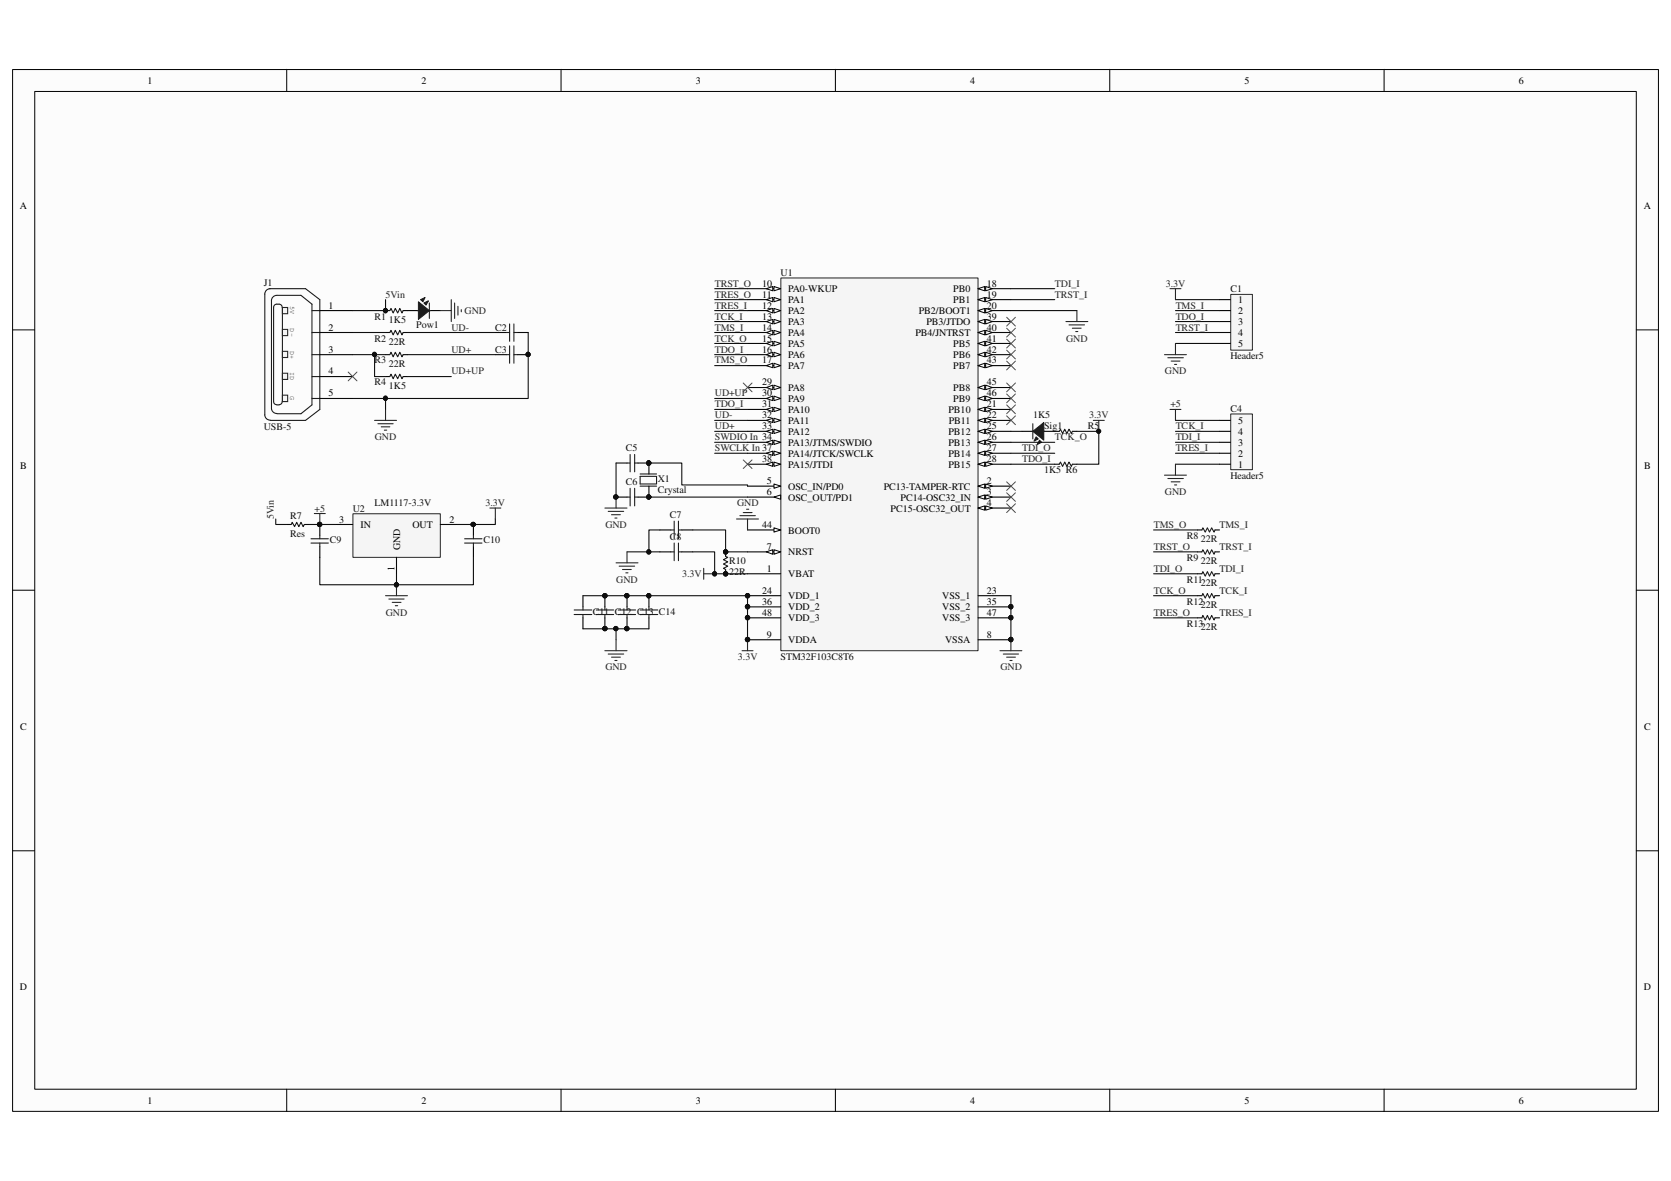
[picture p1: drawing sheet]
<svg xmlns="http://www.w3.org/2000/svg" width="297mm" height="210mm" viewBox="0 0 297 210" stroke-linecap="round" stroke-linejoin="round" font-family="sans-serif">
<defs><g id="words">
<g font-size="1.8">
<text x="26.2" y="14.9">1</text>
<text x="74.9" y="14.9">2</text>
<text x="123.7" y="14.9">3</text>
<text x="172.5" y="14.9">4</text>
<text x="221.2" y="14.9">5</text>
<text x="270" y="14.9">6</text>
<text x="3.6" y="37.1">A</text>
<text x="292.2" y="37.1">A</text>
<text x="135.5" y="51">10</text>
<text x="135.5" y="52.9">11</text>
<text x="140.1" y="51.9">PA0-WKUP</text>
<text x="140.1" y="53.9">PA1</text>
<text x="169.5" y="51.9">PB0</text>
<text x="169.5" y="53.9">PB1</text>
<text x="175.4" y="51">18</text>
<text x="175.4" y="52.9">19</text>
<text x="220.1" y="53.9">1</text>
<text x="58.4" y="54.9">1</text>
<text x="58.4" y="58.8">2</text>
<text x="135.5" y="54.9">12</text>
<text x="135.5" y="56.8">13</text>
<text x="135.5" y="58.8">14</text>
<text x="140.1" y="55.8">PA2</text>
<text x="140.1" y="57.8">PA3</text>
<text x="140.1" y="59.7">PA4</text>
<text x="162.7" y="59.7">PB4/JNTRST</text>
<text x="163.3" y="55.8">PB2/BOOT1</text>
<text x="164.7" y="57.8">PB3/JTDO</text>
<text x="175.4" y="54.9">20</text>
<text x="175.4" y="56.8">39</text>
<text x="175.4" y="58.8">40</text>
<text x="220.1" y="55.8">2</text>
<text x="220.1" y="57.8">3</text>
<text x="220.1" y="59.7">4</text>
<text x="58.4" y="62.7">3</text>
<text x="135.5" y="60.7">15</text>
<text x="135.5" y="62.7">16</text>
<text x="135.5" y="64.6">17</text>
<text x="140.1" y="61.7">PA5</text>
<text x="140.1" y="63.6">PA6</text>
<text x="140.1" y="65.6">PA7</text>
<text x="169.5" y="61.7">PB5</text>
<text x="169.5" y="63.6">PB6</text>
<text x="169.5" y="65.6">PB7</text>
<text x="175.4" y="60.7">41</text>
<text x="175.4" y="62.7">42</text>
<text x="175.4" y="64.6">43</text>
<text x="220.1" y="61.7">5</text>
<text x="58.4" y="66.5">4</text>
<text x="58.4" y="70.4">5</text>
<text x="135.5" y="68.5">29</text>
<text x="135.5" y="70.4">30</text>
<text x="140.1" y="69.5">PA8</text>
<text x="140.1" y="71.4">PA9</text>
<text x="169.5" y="69.5">PB8</text>
<text x="169.5" y="71.4">PB9</text>
<text x="175.4" y="68.5">45</text>
<text x="175.4" y="70.4">46</text>
<text x="135.5" y="72.4">31</text>
<text x="135.5" y="74.3">32</text>
<text x="135.5" y="76.3">33</text>
<text x="140.1" y="73.4">PA10</text>
<text x="140.1" y="75.3">PA11</text>
<text x="140.1" y="77.3">PA12</text>
<text x="168.6" y="73.4">PB10</text>
<text x="168.6" y="77.3">PB12</text>
<text x="168.7" y="75.3">PB11</text>
<text x="175.4" y="72.4">21</text>
<text x="175.4" y="76.3">25</text>
<text x="175.4" y="74.3">22</text>
<text x="220.1" y="77.3">4</text>
<text x="220.1" y="75.3">5</text>
<text x="3.6" y="83.4">B</text>
<text x="135.5" y="82.1">38</text>
<text x="140.1" y="79.2">PA13/JTMS/SWDIO</text>
<text x="140.1" y="81.2">PA14/JTCK/SWCLK</text>
<text x="140.1" y="83.1">PA15/JTDI</text>
<text x="168.6" y="79.2">PB13</text>
<text x="168.6" y="81.2">PB14</text>
<text x="168.6" y="83.1">PB15</text>
<text x="175.4" y="78.2">26</text>
<text x="175.4" y="80.2">27</text>
<text x="175.4" y="82.1">28</text>
<text x="220.1" y="83.1">1</text>
<text x="220.1" y="81.2">2</text>
<text x="220.1" y="79.2">3</text>
<text x="292.3" y="83.4">B</text>
<text x="136.3" y="86.1">5</text>
<text x="136.3" y="88">6</text>
<text x="140.1" y="87">OSC_IN/PD0</text>
<text x="140.1" y="89">OSC_OUT/PD1</text>
<text x="157.1" y="87">PC13-TAMPER-RTC</text>
<text x="160.1" y="89">PC14-OSC32_IN</text>
<text x="175.4" y="88">3</text>
<text x="175.4" y="90">4</text>
<text x="175.4" y="86.1">2</text>
<text x="60.3" y="92.9">3</text>
<text x="64.1" y="93.9">IN</text>
<text x="73.3" y="93.9">OUT</text>
<text x="79.9" y="92.9">2</text>
<text x="135.5" y="93.9">44</text>
<text x="140.1" y="94.8">BOOT0</text>
<text x="158.3" y="90.9">PC15-OSC32_OUT</text>
<text x="70.1" y="101.5" transform="rotate(-90 70.1 101.5)">1</text>
<text x="71.1" y="97.7" transform="rotate(-90 71.1 97.7)">GND</text>
<text x="136.3" y="97.7">7</text>
<text x="136.3" y="101.6">1</text>
<text x="140.1" y="98.7">NRST</text>
<text x="135.5" y="105.5">24</text>
<text x="135.5" y="107.5">36</text>
<text x="140.1" y="102.6">VBAT</text>
<text x="140.1" y="106.5">VDD_1</text>
<text x="167.5" y="106.5">VSS_1</text>
<text x="175.4" y="105.5">23</text>
<text x="175.4" y="107.5">35</text>
<text x="135.5" y="109.4">48</text>
<text x="136.3" y="113.3">9</text>
<text x="140.1" y="108.5">VDD_2</text>
<text x="140.1" y="110.4">VDD_3</text>
<text x="167.5" y="108.5">VSS_2</text>
<text x="167.5" y="110.4">VSS_3</text>
<text x="175.4" y="109.4">47</text>
<text x="175.4" y="113.3">8</text>
<text x="140.1" y="114.3">VDDA</text>
<text x="168" y="114.3">VSSA</text>
<text x="3.6" y="129.7">C</text>
<text x="292.3" y="129.7">C</text>
<text x="3.6" y="175.9">D</text>
<text x="292.2" y="175.9">D</text>
<text x="26.2" y="196.2">1</text>
<text x="74.9" y="196.2">2</text>
<text x="123.7" y="196.2">3</text>
<text x="172.5" y="196.2">4</text>
<text x="221.2" y="196.2">5</text>
<text x="270" y="196.2">6</text>
</g>
<g font-size="1.8" fill="#0e0e0e">
<text x="46.9" y="50.8">J1</text>
<text x="138.8" y="49">U1</text>
<text x="218.7" y="51.9">C1</text>
<text x="66.6" y="56.8">R1</text>
<text x="69.1" y="57.4">1K5</text>
<text x="74" y="58.4">Pow1</text>
<text x="88" y="58.8">C2</text>
<text x="66.6" y="64.6">R3</text>
<text x="66.6" y="60.7">R2</text>
<text x="69.1" y="65.2">22R</text>
<text x="69.1" y="61.3">22R</text>
<text x="88" y="62.7">C3</text>
<text x="218.7" y="63.8">Header5</text>
<text x="66.6" y="68.5">R4</text>
<text x="69.1" y="69.1">1K5</text>
<text x="46.9" y="76.5">USB-5</text>
<text x="183.6" y="74.3">1K5</text>
<text x="185.6" y="76.3">Sig1</text>
<text x="193.4" y="76.3">R5</text>
<text x="218.7" y="73.2">C4</text>
<text x="111.2" y="80.2">C5</text>
<text x="66.6" y="90">LM1117-3.3V</text>
<text x="111.2" y="86.2">C6</text>
<text x="116.9" y="85.6">X1</text>
<text x="116.9" y="87.6">Crystal</text>
<text x="185.6" y="84.1">1K5 R6</text>
<text x="218.7" y="85">Header5</text>
<text x="51.6" y="92.3">R7</text>
<text x="51.6" y="95.4">Res</text>
<text x="62.7" y="90.9">U2</text>
<text x="119.1" y="96">C8</text>
<text x="119.1" y="92.1">C7</text>
<text x="210.9" y="95.8">R8</text>
<text x="58.6" y="96.6">C9</text>
<text x="85.9" y="96.6">C10</text>
<text x="129.6" y="100.3">R10</text>
<text x="210.9" y="99.7">R9</text>
<text x="213.5" y="96.4">22R</text>
<text x="213.5" y="100.3">22R</text>
<text x="129.6" y="102.2">22R</text>
<text x="210.9" y="103.6">R11</text>
<text x="210.9" y="107.5">R12</text>
<text x="213.5" y="104.2">22R</text>
<text x="105.4" y="109.2">C11 C12 C13 C14</text>
<text x="210.9" y="111.4">R13</text>
<text x="213.5" y="108.1">22R</text>
<text x="213.5" y="112">22R</text>
<text x="138.8" y="117.2">STM32F103C8T6</text>
</g>
<g font-size="1.8" fill="#262626">
<text x="68.5" y="52.9">5Vin</text>
<text x="127.1" y="51">TRST_O</text>
<text x="127.1" y="52.9">TRES_O</text>
<text x="187.5" y="52.9">TRST_I</text>
<text x="187.5" y="51">TDI_I</text>
<text x="207.3" y="51">3.3V</text>
<text x="80.3" y="58.8">UD-</text>
<text x="82.6" y="55.8">GND</text>
<text x="127.1" y="58.8">TMS_I</text>
<text x="127.1" y="56.8">TCK_I</text>
<text x="127.1" y="54.9">TRES_I</text>
<text x="209" y="54.9">TMS_I</text>
<text x="209" y="56.8">TDO_I</text>
<text x="209" y="58.8">TRST_I</text>
<text x="80.3" y="62.7">UD+</text>
<text x="127.1" y="60.7">TCK_O</text>
<text x="127.1" y="62.7">TDO_I</text>
<text x="127.1" y="64.6">TMS_O</text>
<text x="189.5" y="60.7">GND</text>
<text x="80.3" y="66.5">UD+UP</text>
<text x="127.1" y="70.4">UD+UP</text>
<text x="207.1" y="66.5">GND</text>
<text x="127.1" y="74.3">UD-</text>
<text x="127.1" y="76.3">UD+</text>
<text x="127.1" y="72.4">TDO_I</text>
<text x="193.6" y="74.3">3.3V</text>
<text x="208.1" y="72.4">+5</text>
<text x="209" y="76.3">TCK_I</text>
<text x="66.6" y="78.2">GND</text>
<text x="127.1" y="78.2">SWDIO In 34</text>
<text x="127.1" y="80.2">SWCLK In 37</text>
<text x="181.7" y="80.2">TDI_O</text>
<text x="181.7" y="82.1">TDO_I</text>
<text x="187.5" y="78.2">TCK_O</text>
<text x="209" y="78.2">TDI_I</text>
<text x="209" y="80.2">TRES_I</text>
<text x="86.3" y="90">3.3V</text>
<text x="131" y="90">GND</text>
<text x="207.1" y="88">GND</text>
<text x="48.7" y="92.3" transform="rotate(-90 48.7 92.3)">5Vin</text>
<text x="55.9" y="90.9">+5</text>
<text x="107.6" y="93.9">GND</text>
<text x="205.1" y="93.9">TMS_O</text>
<text x="216.8" y="93.9">TMS_I</text>
<text x="205.1" y="101.6">TDI_O</text>
<text x="205.1" y="97.7">TRST_O</text>
<text x="216.8" y="101.6">TDI_I</text>
<text x="216.8" y="97.7">TRST_I</text>
<text x="109.6" y="103.6">GND</text>
<text x="121.2" y="102.6">3.3V</text>
<text x="205.1" y="105.5">TCK_O</text>
<text x="216.8" y="105.5">TCK_I</text>
<text x="68.6" y="109.4">GND</text>
<text x="205.1" y="109.4">TRES_O</text>
<text x="216.8" y="109.4">TRES_I</text>
<text x="107.6" y="119.2">GND</text>
<text x="131.2" y="117.2">3.3V</text>
<text x="177.8" y="119.2">GND</text>
</g>
<g font-size="1.2" fill="#1c1c1c">
<text x="51.6" y="54.4" transform="rotate(90 51.6 54.4)">5V</text>
<text x="51.6" y="58.3" transform="rotate(90 51.6 58.3)">D-</text>
<text x="51.6" y="62.4" transform="rotate(90 51.6 62.4)">D+</text>
<text x="51.6" y="66.2" transform="rotate(90 51.6 66.2)">ID</text>
<text x="51.6" y="70.4" transform="rotate(90 51.6 70.4)">G</text>
</g>
</g></defs>
<path d="M2.3 12.4h292.5v185.1h-292.5z" fill="#fcfcfc"/>
<path d="M2.2 12.4h292.6v185.1h-292.6z" fill="none" stroke="#000" stroke-width=".18"/>
<path d="M6.2 16.3h284.7v177.3h-284.7z" fill="#fcfcfc"/>
<g fill="none" stroke="#000" stroke-width=".18">
<path d="M6.2 16.3h284.7v177.3h-284.7zM51 12.3v3.9M99.7 12.3v3.9M148.5 12.3v3.9M197.3 12.3v3.9M246 12.3v3.9M2.2 58.6h3.9M290.9 58.6h3.9M2.2 104.9h3.9M290.9 104.9h3.9M2.2 151.2h3.9M290.9 151.2h3.9"/>
<path d="M51 193.6v3.9M99.7 193.6v3.9M148.5 193.6v3.9M197.3 193.6v3.9M246 193.6v3.9"/>
</g>
<path d="M47.9 51.3h6.4l2.5 2v19.5l-2.5 1.9h-6.3M48 51.3a.96 .96 0 0 0-.9 1v21.4a.95 .95 0 0 0 .9 1M50.2 54.7a.78 .78 0 0 0-.8-.7 .78 .78 0 0 0-.8 .7v16.7a.54 .54 0 0 0 .6 .5M50.2 54.7v16.7M55.5 55.2h1.3M55.5 59.1h1.3M49.2 73.5a.94 .94 0 0 1-.9-.9v-19.1a.94 .94 0 0 1 .9-1h4.3l2 1.6v17.9l-2 1.5h-4.3M49.2 72h.4M50.2 71.4l-.1 .3-.5 .2M55.5 63h1.3M55.5 66.9h1.3M55.5 70.8h1.3" fill="none" stroke="#1c1c1c" stroke-width=".19"/>
<path d="M56.8 55.2h5.9M56.8 59.1h5.9M56.8 63h5.9M56.8 66.9h5.9M56.8 70.8h5.9" fill="none" stroke="#000" stroke-width=".19"/>
<path d="M50.2 54.7h.9v1.1h-.9z" fill-rule="evenodd" fill="#f5f5f5"/>
<path d="M50.2 54.7h.9v1.1h-.9z" fill="none" stroke="#262626" stroke-width=".19"/>
<path d="M50.2 58.5h.9v1.1h-.9z" fill-rule="evenodd" fill="#f5f5f5"/>
<path d="M50.2 58.5h.9v1.1h-.9z" fill="none" stroke="#262626" stroke-width=".19"/>
<path d="M50.2 66.3h.9v1.1h-.9z" fill-rule="evenodd" fill="#f5f5f5"/>
<path d="M50.2 66.3h.9v1.1h-.9z" fill="none" stroke="#262626" stroke-width=".19"/>
<path d="M50.2 62.4h.9v1.1h-.9z" fill-rule="evenodd" fill="#f5f5f5"/>
<path d="M50.2 62.4h.9v1.1h-.9z" fill="none" stroke="#262626" stroke-width=".19"/>
<path d="M50.2 70.2h.9v1.2h-.9z" fill-rule="evenodd" fill="#f5f5f5"/>
<path d="M50.2 70.2h.9v1.2h-.9zM66.6 74.7h3.9M67.2 75.3h2.7M67.8 75.9h1.5M68.3 76.5h.4M68.5 72.8v1.9" fill="none" stroke="#262626" stroke-width=".19"/>
<path d="M68.5 59.1h.8M71.7 59.1h.7M68.5 63h.8M71.7 63h.7" fill="none" stroke="#000" stroke-width=".19"/>
<path d="M69.3 59.1l.2-.4 .4 .8 .4-.8 .4 .8 .4-.8 .4 .8 .2-.4M69.3 63l.2-.4 .4 .8 .4-.8 .4 .8 .4-.8 .4 .8 .2-.4" fill="none" stroke="#1c1c1c" stroke-width=".19"/>
<path d="M62.7 70.8h5.8v2" fill="none" stroke="#0e0e0e" stroke-width=".19"/>
<circle cx="68.5" cy="70.8" r=".37" fill="#0e0e0e"/>
<circle cx="68.5" cy="70.8" r=".37" fill="none" stroke="#0e0e0e" stroke-width=".18"/>
<path d="M68.5 66.9h.8M71.7 66.9h.7" fill="none" stroke="#000" stroke-width=".19"/>
<path d="M69.3 66.9l.2-.4 .4 .8 .4-.8 .4 .8 .4-.8 .4 .8 .2-.4" fill="none" stroke="#1c1c1c" stroke-width=".19"/>
<path d="M62.7 59.1h5.8M62.7 63h5.8" fill="none" stroke="#0e0e0e" stroke-width=".19"/>
<circle cx="66.6" cy="63" r=".37" fill="#0e0e0e"/>
<circle cx="66.6" cy="63" r=".37" fill="none" stroke="#0e0e0e" stroke-width=".18"/>
<path d="M68.5 53.3v1.9h-5.8" fill="none" stroke="#0e0e0e" stroke-width=".19"/>
<circle cx="68.5" cy="55.2" r=".37" fill="#0e0e0e"/>
<circle cx="68.5" cy="55.2" r=".37" fill="none" stroke="#0e0e0e" stroke-width=".18"/>
<path d="M61.9 66.1l1.6 1.6M63.5 66.1l-1.6 1.6" fill="none" stroke="#4c4c4c" stroke-width=".18"/>
<path d="M66.6 63v3.9h1.9" fill="none" stroke="#0e0e0e" stroke-width=".19"/>
<circle cx="66.6" cy="63" r=".37" fill="#0e0e0e"/>
<circle cx="66.6" cy="63" r=".37" fill="none" stroke="#0e0e0e" stroke-width=".18"/>
<path d="M72.4 66.9h7.8" fill="none" stroke="#0e0e0e" stroke-width=".19"/>
<path d="M68.5 55.2h.8" fill="none" stroke="#000" stroke-width=".19"/>
<circle cx="68.5" cy="55.2" r=".37" fill="#0e0e0e"/>
<circle cx="68.5" cy="55.2" r=".37" fill="none" stroke="#0e0e0e" stroke-width=".18"/>
<path d="M71.7 55.2h.7" fill="none" stroke="#000" stroke-width=".19"/>
<path d="M69.3 55.2l.2-.4 .4 .8 .4-.8 .4 .8 .4-.8 .4 .8 .2-.4" fill="none" stroke="#1c1c1c" stroke-width=".19"/>
<circle cx="68.5" cy="55.2" r=".37" fill="#0e0e0e"/>
<circle cx="68.5" cy="55.2" r=".37" fill="none" stroke="#0e0e0e" stroke-width=".18"/>
<path d="M74.8 53.3l.8-.4-.4 .7z" fill="#1c1c1c"/>
<path d="M74.8 53.3l.8-.4-.4 .7z" fill="none" stroke="#1c1c1c" stroke-width=".18"/>
<path d="M75.3 53.8l.9-.3-.5 .7z" fill="#1c1c1c"/>
<path d="M75.3 53.8l.9-.3-.5 .7z" fill="none" stroke="#1c1c1c" stroke-width=".18"/>
<path d="M74.4 53.6l1.9 1.6-1.9 1.6z" fill="#1c1c1c"/>
<path d="M74.4 53.6l1.9 1.6-1.9 1.6z" fill="none" stroke="#1c1c1c" stroke-width=".18"/>
<path d="M74.2 55.2h.6M76.2 55.2h.3M76.3 53.8v2.8" fill="none" stroke="#1c1c1c" stroke-width=".19"/>
<path d="M72.4 55.2h2M76.3 55.2h2" fill="none" stroke="#000" stroke-width=".19"/>
<path d="M78.3 55.2h1.9M80.2 53.3v3.8M80.8 53.8v2.8M81.4 54.4v1.6M82 55v.4" fill="none" stroke="#262626" stroke-width=".19"/>
<path d="M138.8 49.4h35.1v66.3h-35.1z" fill="#f5f5f5"/>
<path d="M138.8 49.4h35.1v66.3h-35.1z" fill="none" stroke="#262626" stroke-width=".18"/>
<path d="M132.9 94.2h5.9" fill="none" stroke="#000" stroke-width=".19"/>
<path d="M137.6 93.8l1.2 .4-1.2 .4z" fill="#fcfcfc"/>
<path d="M137.6 93.8l1.2 .4-1.2 .4z" fill="none" stroke="#000" stroke-width=".18"/>
<path d="M132.9 98.1h5.9" fill="none" stroke="#000" stroke-width=".19"/>
<path d="M137.6 97.7l1.2 .4-1.2 .4z" fill="#fcfcfc"/>
<path d="M137.6 97.7l1.2 .4-1.2 .4z" fill="none" stroke="#000" stroke-width=".18"/>
<path d="M136.2 98.1l1.2-.4v.8z" fill="#fcfcfc"/>
<path d="M136.2 98.1l1.2-.4v.8z" fill="none" stroke="#000" stroke-width=".18"/>
<path d="M132.9 86.4h5.9" fill="none" stroke="#000" stroke-width=".19"/>
<path d="M137.6 86l1.2 .4-1.2 .4z" fill="#fcfcfc"/>
<path d="M137.6 86l1.2 .4-1.2 .4z" fill="none" stroke="#000" stroke-width=".18"/>
<path d="M132.9 88.3h5.9" fill="none" stroke="#000" stroke-width=".19"/>
<path d="M137.6 88.3l1.2-.3v.7z" fill="#fcfcfc"/>
<path d="M137.6 88.3l1.2-.3v.7z" fill="none" stroke="#000" stroke-width=".18"/>
<path d="M132.9 51.3h5.9" fill="none" stroke="#000" stroke-width=".19"/>
<path d="M137.6 50.9l1.2 .4-1.2 .4z" fill="#fcfcfc"/>
<path d="M137.6 50.9l1.2 .4-1.2 .4z" fill="none" stroke="#000" stroke-width=".18"/>
<path d="M136.2 51.3l1.2-.4v.8z" fill="#fcfcfc"/>
<path d="M136.2 51.3l1.2-.4v.8z" fill="none" stroke="#000" stroke-width=".18"/>
<path d="M132.9 53.3h5.9" fill="none" stroke="#000" stroke-width=".19"/>
<path d="M137.6 52.9l1.2 .4-1.2 .3z" fill="#fcfcfc"/>
<path d="M137.6 52.9l1.2 .4-1.2 .3z" fill="none" stroke="#000" stroke-width=".18"/>
<path d="M136.2 53.3l1.2-.4v.7z" fill="#fcfcfc"/>
<path d="M136.2 53.3l1.2-.4v.7z" fill="none" stroke="#000" stroke-width=".18"/>
<path d="M132.9 55.2h5.9" fill="none" stroke="#000" stroke-width=".19"/>
<path d="M137.6 54.8l1.2 .4-1.2 .4z" fill="#fcfcfc"/>
<path d="M137.6 54.8l1.2 .4-1.2 .4z" fill="none" stroke="#000" stroke-width=".18"/>
<path d="M136.2 55.2l1.2-.4v.8z" fill="#fcfcfc"/>
<path d="M136.2 55.2l1.2-.4v.8z" fill="none" stroke="#000" stroke-width=".18"/>
<path d="M132.9 57.1h5.9" fill="none" stroke="#000" stroke-width=".19"/>
<path d="M137.6 56.8l1.2 .3-1.2 .5z" fill="#fcfcfc"/>
<path d="M137.6 56.8l1.2 .3-1.2 .5z" fill="none" stroke="#000" stroke-width=".18"/>
<path d="M136.2 57.1l1.2-.3v.8z" fill="#fcfcfc"/>
<path d="M136.2 57.1l1.2-.3v.8z" fill="none" stroke="#000" stroke-width=".18"/>
<path d="M132.9 59.1h5.9" fill="none" stroke="#000" stroke-width=".19"/>
<path d="M137.6 58.7l1.2 .4-1.2 .4z" fill="#fcfcfc"/>
<path d="M137.6 58.7l1.2 .4-1.2 .4z" fill="none" stroke="#000" stroke-width=".18"/>
<path d="M136.2 59.1l1.2-.4v.8z" fill="#fcfcfc"/>
<path d="M136.2 59.1l1.2-.4v.8z" fill="none" stroke="#000" stroke-width=".18"/>
<path d="M132.9 61h5.9" fill="none" stroke="#000" stroke-width=".19"/>
<path d="M137.6 60.7l1.2 .3-1.2 .5z" fill="#fcfcfc"/>
<path d="M137.6 60.7l1.2 .3-1.2 .5z" fill="none" stroke="#000" stroke-width=".18"/>
<path d="M136.2 61l1.2-.3v.8z" fill="#fcfcfc"/>
<path d="M136.2 61l1.2-.3v.8z" fill="none" stroke="#000" stroke-width=".18"/>
<path d="M132.9 63h5.9" fill="none" stroke="#000" stroke-width=".19"/>
<path d="M137.6 62.6l1.2 .4-1.2 .4z" fill="#fcfcfc"/>
<path d="M137.6 62.6l1.2 .4-1.2 .4z" fill="none" stroke="#000" stroke-width=".18"/>
<path d="M136.2 63l1.2-.4v.8z" fill="#fcfcfc"/>
<path d="M136.2 63l1.2-.4v.8z" fill="none" stroke="#000" stroke-width=".18"/>
<path d="M132.9 65h5.9" fill="none" stroke="#000" stroke-width=".19"/>
<path d="M137.6 64.6l1.2 .4-1.2 .4z" fill="#fcfcfc"/>
<path d="M137.6 64.6l1.2 .4-1.2 .4z" fill="none" stroke="#000" stroke-width=".18"/>
<path d="M136.2 65l1.2-.4v.8z" fill="#fcfcfc"/>
<path d="M136.2 65l1.2-.4v.8z" fill="none" stroke="#000" stroke-width=".18"/>
<path d="M132.9 68.9h5.9" fill="none" stroke="#000" stroke-width=".19"/>
<path d="M137.6 68.5l1.2 .4-1.2 .4z" fill="#fcfcfc"/>
<path d="M137.6 68.5l1.2 .4-1.2 .4z" fill="none" stroke="#000" stroke-width=".18"/>
<path d="M136.2 68.9l1.2-.4v.8z" fill="#fcfcfc"/>
<path d="M136.2 68.9l1.2-.4v.8z" fill="none" stroke="#000" stroke-width=".18"/>
<path d="M132.9 70.8h5.9" fill="none" stroke="#000" stroke-width=".19"/>
<path d="M137.6 70.4l1.2 .4-1.2 .4z" fill="#fcfcfc"/>
<path d="M137.6 70.4l1.2 .4-1.2 .4z" fill="none" stroke="#000" stroke-width=".18"/>
<path d="M136.2 70.8l1.2-.4v.8z" fill="#fcfcfc"/>
<path d="M136.2 70.8l1.2-.4v.8z" fill="none" stroke="#000" stroke-width=".18"/>
<path d="M132.9 72.8h5.9" fill="none" stroke="#000" stroke-width=".19"/>
<path d="M137.6 72.4l1.2 .4-1.2 .4z" fill="#fcfcfc"/>
<path d="M137.6 72.4l1.2 .4-1.2 .4z" fill="none" stroke="#000" stroke-width=".18"/>
<path d="M136.2 72.8l1.2-.4v.8z" fill="#fcfcfc"/>
<path d="M136.2 72.8l1.2-.4v.8z" fill="none" stroke="#000" stroke-width=".18"/>
<path d="M132.9 74.7h5.9" fill="none" stroke="#000" stroke-width=".19"/>
<path d="M137.6 74.3l1.2 .4-1.2 .4z" fill="#fcfcfc"/>
<path d="M137.6 74.3l1.2 .4-1.2 .4z" fill="none" stroke="#000" stroke-width=".18"/>
<path d="M136.2 74.7l1.2-.4v.8z" fill="#fcfcfc"/>
<path d="M136.2 74.7l1.2-.4v.8z" fill="none" stroke="#000" stroke-width=".18"/>
<path d="M132.9 76.7h5.9" fill="none" stroke="#000" stroke-width=".19"/>
<path d="M137.6 76.3l1.2 .4-1.2 .3z" fill="#fcfcfc"/>
<path d="M137.6 76.3l1.2 .4-1.2 .3z" fill="none" stroke="#000" stroke-width=".18"/>
<path d="M136.2 76.7l1.2-.4v.7z" fill="#fcfcfc"/>
<path d="M136.2 76.7l1.2-.4v.7z" fill="none" stroke="#000" stroke-width=".18"/>
<path d="M132.9 78.6h5.9" fill="none" stroke="#000" stroke-width=".19"/>
<path d="M137.6 78.2l1.2 .4-1.2 .4z" fill="#fcfcfc"/>
<path d="M137.6 78.2l1.2 .4-1.2 .4z" fill="none" stroke="#000" stroke-width=".18"/>
<path d="M136.2 78.6l1.2-.4v.8z" fill="#fcfcfc"/>
<path d="M136.2 78.6l1.2-.4v.8z" fill="none" stroke="#000" stroke-width=".18"/>
<path d="M132.9 80.6h5.9" fill="none" stroke="#000" stroke-width=".19"/>
<path d="M137.6 80.2l1.2 .4-1.2 .3z" fill="#fcfcfc"/>
<path d="M137.6 80.2l1.2 .4-1.2 .3z" fill="none" stroke="#000" stroke-width=".18"/>
<path d="M136.2 80.6l1.2-.4v.7z" fill="#fcfcfc"/>
<path d="M136.2 80.6l1.2-.4v.7z" fill="none" stroke="#000" stroke-width=".18"/>
<path d="M132.9 82.5h5.9" fill="none" stroke="#000" stroke-width=".19"/>
<path d="M137.6 82.1l1.2 .4-1.2 .4z" fill="#fcfcfc"/>
<path d="M137.6 82.1l1.2 .4-1.2 .4z" fill="none" stroke="#000" stroke-width=".18"/>
<path d="M136.2 82.5l1.2-.4v.8z" fill="#fcfcfc"/>
<path d="M136.2 82.5l1.2-.4v.8z" fill="none" stroke="#000" stroke-width=".18"/>
<path d="M173.9 51.3h5.8" fill="none" stroke="#000" stroke-width=".19"/>
<path d="M173.9 51.3l1.1-.4v.8z" fill="#fcfcfc"/>
<path d="M173.9 51.3l1.1-.4v.8z" fill="none" stroke="#000" stroke-width=".18"/>
<path d="M175.2 50.9l1.2 .4-1.2 .4z" fill="#fcfcfc"/>
<path d="M175.2 50.9l1.2 .4-1.2 .4z" fill="none" stroke="#000" stroke-width=".18"/>
<path d="M173.9 53.3h5.8" fill="none" stroke="#000" stroke-width=".19"/>
<path d="M173.9 53.3l1.1-.4v.7z" fill="#fcfcfc"/>
<path d="M173.9 53.3l1.1-.4v.7z" fill="none" stroke="#000" stroke-width=".18"/>
<path d="M175.2 52.9l1.2 .4-1.2 .3z" fill="#fcfcfc"/>
<path d="M175.2 52.9l1.2 .4-1.2 .3z" fill="none" stroke="#000" stroke-width=".18"/>
<path d="M173.9 55.2h5.8" fill="none" stroke="#000" stroke-width=".19"/>
<path d="M173.9 55.2l1.1-.4v.8z" fill="#fcfcfc"/>
<path d="M173.9 55.2l1.1-.4v.8z" fill="none" stroke="#000" stroke-width=".18"/>
<path d="M175.2 54.8l1.2 .4-1.2 .4z" fill="#fcfcfc"/>
<path d="M175.2 54.8l1.2 .4-1.2 .4z" fill="none" stroke="#000" stroke-width=".18"/>
<path d="M173.9 57.1h5.8" fill="none" stroke="#000" stroke-width=".19"/>
<path d="M173.9 57.1l1.1-.3v.8z" fill="#fcfcfc"/>
<path d="M173.9 57.1l1.1-.3v.8z" fill="none" stroke="#000" stroke-width=".18"/>
<path d="M175.2 56.8l1.2 .3-1.2 .5z" fill="#fcfcfc"/>
<path d="M175.2 56.8l1.2 .3-1.2 .5z" fill="none" stroke="#000" stroke-width=".18"/>
<path d="M173.9 59.1h5.8" fill="none" stroke="#000" stroke-width=".19"/>
<path d="M173.9 59.1l1.1-.4v.8z" fill="#fcfcfc"/>
<path d="M173.9 59.1l1.1-.4v.8z" fill="none" stroke="#000" stroke-width=".18"/>
<path d="M175.2 58.7l1.2 .4-1.2 .4z" fill="#fcfcfc"/>
<path d="M175.2 58.7l1.2 .4-1.2 .4z" fill="none" stroke="#000" stroke-width=".18"/>
<path d="M173.9 61h5.8" fill="none" stroke="#000" stroke-width=".19"/>
<path d="M173.9 61l1.1-.3v.8z" fill="#fcfcfc"/>
<path d="M173.9 61l1.1-.3v.8z" fill="none" stroke="#000" stroke-width=".18"/>
<path d="M175.2 60.7l1.2 .3-1.2 .5z" fill="#fcfcfc"/>
<path d="M175.2 60.7l1.2 .3-1.2 .5z" fill="none" stroke="#000" stroke-width=".18"/>
<path d="M173.9 63h5.8" fill="none" stroke="#000" stroke-width=".19"/>
<path d="M173.9 63l1.1-.4v.8z" fill="#fcfcfc"/>
<path d="M173.9 63l1.1-.4v.8z" fill="none" stroke="#000" stroke-width=".18"/>
<path d="M175.2 62.6l1.2 .4-1.2 .4z" fill="#fcfcfc"/>
<path d="M175.2 62.6l1.2 .4-1.2 .4z" fill="none" stroke="#000" stroke-width=".18"/>
<path d="M173.9 65h5.8" fill="none" stroke="#000" stroke-width=".19"/>
<path d="M173.9 65l1.1-.4v.8z" fill="#fcfcfc"/>
<path d="M173.9 65l1.1-.4v.8z" fill="none" stroke="#000" stroke-width=".18"/>
<path d="M175.2 64.6l1.2 .4-1.2 .4z" fill="#fcfcfc"/>
<path d="M175.2 64.6l1.2 .4-1.2 .4z" fill="none" stroke="#000" stroke-width=".18"/>
<path d="M173.9 68.9h5.8" fill="none" stroke="#000" stroke-width=".19"/>
<path d="M173.9 68.9l1.1-.4v.8z" fill="#fcfcfc"/>
<path d="M173.9 68.9l1.1-.4v.8z" fill="none" stroke="#000" stroke-width=".18"/>
<path d="M175.2 68.5l1.2 .4-1.2 .4z" fill="#fcfcfc"/>
<path d="M175.2 68.5l1.2 .4-1.2 .4z" fill="none" stroke="#000" stroke-width=".18"/>
<path d="M173.9 70.8h5.8" fill="none" stroke="#000" stroke-width=".19"/>
<path d="M173.9 70.8l1.1-.4v.8z" fill="#fcfcfc"/>
<path d="M173.9 70.8l1.1-.4v.8z" fill="none" stroke="#000" stroke-width=".18"/>
<path d="M175.2 70.4l1.2 .4-1.2 .4z" fill="#fcfcfc"/>
<path d="M175.2 70.4l1.2 .4-1.2 .4z" fill="none" stroke="#000" stroke-width=".18"/>
<path d="M173.9 72.8h5.8" fill="none" stroke="#000" stroke-width=".19"/>
<path d="M173.9 72.8l1.1-.4v.8z" fill="#fcfcfc"/>
<path d="M173.9 72.8l1.1-.4v.8z" fill="none" stroke="#000" stroke-width=".18"/>
<path d="M175.2 72.4l1.2 .4-1.2 .4z" fill="#fcfcfc"/>
<path d="M175.2 72.4l1.2 .4-1.2 .4z" fill="none" stroke="#000" stroke-width=".18"/>
<path d="M173.9 74.7h5.8" fill="none" stroke="#000" stroke-width=".19"/>
<path d="M173.9 74.7l1.1-.4v.8z" fill="#fcfcfc"/>
<path d="M173.9 74.7l1.1-.4v.8z" fill="none" stroke="#000" stroke-width=".18"/>
<path d="M175.2 74.3l1.2 .4-1.2 .4z" fill="#fcfcfc"/>
<path d="M175.2 74.3l1.2 .4-1.2 .4z" fill="none" stroke="#000" stroke-width=".18"/>
<path d="M173.9 76.7h5.8" fill="none" stroke="#000" stroke-width=".19"/>
<path d="M173.9 76.7l1.1-.4v.7z" fill="#fcfcfc"/>
<path d="M173.9 76.7l1.1-.4v.7z" fill="none" stroke="#000" stroke-width=".18"/>
<path d="M175.2 76.3l1.2 .4-1.2 .3z" fill="#fcfcfc"/>
<path d="M175.2 76.3l1.2 .4-1.2 .3z" fill="none" stroke="#000" stroke-width=".18"/>
<path d="M173.9 78.6h5.8" fill="none" stroke="#000" stroke-width=".19"/>
<path d="M173.9 78.6l1.1-.4v.8z" fill="#fcfcfc"/>
<path d="M173.9 78.6l1.1-.4v.8z" fill="none" stroke="#000" stroke-width=".18"/>
<path d="M175.2 78.2l1.2 .4-1.2 .4z" fill="#fcfcfc"/>
<path d="M175.2 78.2l1.2 .4-1.2 .4z" fill="none" stroke="#000" stroke-width=".18"/>
<path d="M173.9 80.6h5.8" fill="none" stroke="#000" stroke-width=".19"/>
<path d="M173.9 80.6l1.1-.4v.7z" fill="#fcfcfc"/>
<path d="M173.9 80.6l1.1-.4v.7z" fill="none" stroke="#000" stroke-width=".18"/>
<path d="M175.2 80.2l1.2 .4-1.2 .3z" fill="#fcfcfc"/>
<path d="M175.2 80.2l1.2 .4-1.2 .3z" fill="none" stroke="#000" stroke-width=".18"/>
<path d="M173.9 82.5h5.8" fill="none" stroke="#000" stroke-width=".19"/>
<path d="M173.9 82.5l1.1-.4v.8z" fill="#fcfcfc"/>
<path d="M173.9 82.5l1.1-.4v.8z" fill="none" stroke="#000" stroke-width=".18"/>
<path d="M175.2 82.1l1.2 .4-1.2 .4z" fill="#fcfcfc"/>
<path d="M175.2 82.1l1.2 .4-1.2 .4z" fill="none" stroke="#000" stroke-width=".18"/>
<path d="M173.9 86.4h5.8" fill="none" stroke="#000" stroke-width=".19"/>
<path d="M173.9 86.4l1.1-.4v.8z" fill="#fcfcfc"/>
<path d="M173.9 86.4l1.1-.4v.8z" fill="none" stroke="#000" stroke-width=".18"/>
<path d="M175.2 86l1.2 .4-1.2 .4z" fill="#fcfcfc"/>
<path d="M175.2 86l1.2 .4-1.2 .4z" fill="none" stroke="#000" stroke-width=".18"/>
<path d="M173.9 88.3h5.8" fill="none" stroke="#000" stroke-width=".19"/>
<path d="M173.9 88.3l1.1-.3v.7z" fill="#fcfcfc"/>
<path d="M173.9 88.3l1.1-.3v.7z" fill="none" stroke="#000" stroke-width=".18"/>
<path d="M175.2 88l1.2 .3-1.2 .4z" fill="#fcfcfc"/>
<path d="M175.2 88l1.2 .3-1.2 .4z" fill="none" stroke="#000" stroke-width=".18"/>
<path d="M173.9 90.3h5.8" fill="none" stroke="#000" stroke-width=".19"/>
<path d="M173.9 90.3l1.1-.4v.8z" fill="#fcfcfc"/>
<path d="M173.9 90.3l1.1-.4v.8z" fill="none" stroke="#000" stroke-width=".18"/>
<path d="M175.2 89.9l1.2 .4-1.2 .4z" fill="#fcfcfc"/>
<path d="M175.2 89.9l1.2 .4-1.2 .4z" fill="none" stroke="#000" stroke-width=".18"/>
<path d="M132.9 102h5.9M132.9 105.9h5.9" fill="none" stroke="#000" stroke-width=".19"/>
<circle cx="132.9" cy="105.9" r=".38" fill="#0e0e0e"/>
<circle cx="132.9" cy="105.9" r=".38" fill="none" stroke="#0e0e0e" stroke-width=".18"/>
<path d="M132.9 107.9h5.9" fill="none" stroke="#000" stroke-width=".19"/>
<circle cx="132.9" cy="107.8" r=".38" fill="#0e0e0e"/>
<circle cx="132.9" cy="107.8" r=".38" fill="none" stroke="#0e0e0e" stroke-width=".18"/>
<path d="M132.9 109.8h5.9" fill="none" stroke="#000" stroke-width=".19"/>
<circle cx="132.9" cy="109.8" r=".38" fill="#0e0e0e"/>
<circle cx="132.9" cy="109.8" r=".38" fill="none" stroke="#0e0e0e" stroke-width=".18"/>
<path d="M132.9 113.7h5.9" fill="none" stroke="#000" stroke-width=".19"/>
<circle cx="132.9" cy="113.7" r=".38" fill="#0e0e0e"/>
<circle cx="132.9" cy="113.7" r=".38" fill="none" stroke="#0e0e0e" stroke-width=".18"/>
<path d="M173.9 105.9h5.8M173.9 107.9h5.8" fill="none" stroke="#000" stroke-width=".19"/>
<circle cx="179.7" cy="107.8" r=".37" fill="#0e0e0e"/>
<circle cx="179.7" cy="107.8" r=".37" fill="none" stroke="#0e0e0e" stroke-width=".18"/>
<path d="M173.9 109.8h5.8" fill="none" stroke="#000" stroke-width=".19"/>
<circle cx="179.7" cy="109.8" r=".37" fill="#0e0e0e"/>
<circle cx="179.7" cy="109.8" r=".37" fill="none" stroke="#0e0e0e" stroke-width=".18"/>
<path d="M173.9 113.7h5.8" fill="none" stroke="#000" stroke-width=".19"/>
<circle cx="179.7" cy="113.7" r=".37" fill="#0e0e0e"/>
<circle cx="179.7" cy="113.7" r=".37" fill="none" stroke="#0e0e0e" stroke-width=".18"/>
<circle cx="132.9" cy="105.9" r=".38" fill="#0e0e0e"/>
<circle cx="132.9" cy="105.9" r=".38" fill="none" stroke="#0e0e0e" stroke-width=".18"/>
<circle cx="132.9" cy="107.8" r=".38" fill="#0e0e0e"/>
<circle cx="132.9" cy="107.8" r=".38" fill="none" stroke="#0e0e0e" stroke-width=".18"/>
<circle cx="132.9" cy="109.8" r=".38" fill="#0e0e0e"/>
<circle cx="132.9" cy="109.8" r=".38" fill="none" stroke="#0e0e0e" stroke-width=".18"/>
<circle cx="132.9" cy="113.7" r=".38" fill="#0e0e0e"/>
<circle cx="132.9" cy="113.7" r=".38" fill="none" stroke="#0e0e0e" stroke-width=".18"/>
<circle cx="179.7" cy="107.8" r=".37" fill="#0e0e0e"/>
<circle cx="179.7" cy="107.8" r=".37" fill="none" stroke="#0e0e0e" stroke-width=".18"/>
<circle cx="179.7" cy="109.8" r=".37" fill="#0e0e0e"/>
<circle cx="179.7" cy="109.8" r=".37" fill="none" stroke="#0e0e0e" stroke-width=".18"/>
<circle cx="179.7" cy="113.7" r=".37" fill="#0e0e0e"/>
<circle cx="179.7" cy="113.7" r=".37" fill="none" stroke="#0e0e0e" stroke-width=".18"/>
<path d="M111.5 98.1v1.9M109.5 100h3.9M110.1 100.6h2.7M110.7 101.2h1.5M111.2 101.8h.4" fill="none" stroke="#262626" stroke-width=".19"/>
<path d="M88 59.1h2M91.9 59.1h2M91.9 63h2" fill="none" stroke="#000" stroke-width=".19"/>
<path d="M90 59.1h.6M90.6 57.6v3.1M91.4 57.6v3.1M91.4 59.1h.5" fill="none" stroke="#1c1c1c" stroke-width=".19"/>
<circle cx="93.9" cy="63" r=".37" fill="#0e0e0e"/>
<circle cx="93.9" cy="63" r=".37" fill="none" stroke="#0e0e0e" stroke-width=".18"/>
<path d="M88 63h2" fill="none" stroke="#000" stroke-width=".19"/>
<path d="M90 63h.6M90.6 61.5v3.1M91.4 61.5v3.1M91.4 63h.5" fill="none" stroke="#1c1c1c" stroke-width=".19"/>
<circle cx="93.9" cy="63" r=".37" fill="#0e0e0e"/>
<circle cx="93.9" cy="63" r=".37" fill="none" stroke="#0e0e0e" stroke-width=".18"/>
<path d="M72.4 59.1h15.6M93.9 59.1v11.7h-25.4M72.4 63h15.6" fill="none" stroke="#0e0e0e" stroke-width=".19"/>
<circle cx="68.5" cy="70.8" r=".37" fill="#0e0e0e"/>
<circle cx="68.5" cy="70.8" r=".37" fill="none" stroke="#0e0e0e" stroke-width=".18"/>
<circle cx="93.9" cy="63" r=".37" fill="#0e0e0e"/>
<circle cx="93.9" cy="63" r=".37" fill="none" stroke="#0e0e0e" stroke-width=".18"/>
<path d="M62.8 91.4h15.5v7.7h-15.5z" fill="#f5f5f5"/>
<path d="M62.7 91.3h15.6v7.8h-15.6z" fill="none" stroke="#262626" stroke-width=".18"/>
<path d="M56.8 93.2v2M59.8 93.2h2.9M70.5 99.1v2.9M78.3 93.2h2.9" fill="none" stroke="#000" stroke-width=".19"/>
<circle cx="56.8" cy="93.2" r=".37" fill="#0e0e0e"/>
<circle cx="56.8" cy="93.2" r=".37" fill="none" stroke="#0e0e0e" stroke-width=".18"/>
<path d="M56.8 97.1v2" fill="none" stroke="#000" stroke-width=".19"/>
<path d="M55.3 96.5h3.1M55.3 95.8h3.1M56.8 95.2v.6M56.8 96.5v.6" fill="none" stroke="#1c1c1c" stroke-width=".19"/>
<circle cx="56.8" cy="93.2" r=".37" fill="#0e0e0e"/>
<circle cx="56.8" cy="93.2" r=".37" fill="none" stroke="#0e0e0e" stroke-width=".18"/>
<path d="M84.2 93.2v2" fill="none" stroke="#000" stroke-width=".19"/>
<circle cx="84.1" cy="93.2" r=".37" fill="#0e0e0e"/>
<circle cx="84.1" cy="93.2" r=".37" fill="none" stroke="#0e0e0e" stroke-width=".18"/>
<path d="M84.2 97.1v2" fill="none" stroke="#000" stroke-width=".19"/>
<path d="M82.6 96.5h3.1M82.6 95.8h3.1M84.2 95.2v.6M84.2 96.5v.6" fill="none" stroke="#1c1c1c" stroke-width=".19"/>
<circle cx="84.1" cy="93.2" r=".37" fill="#0e0e0e"/>
<circle cx="84.1" cy="93.2" r=".37" fill="none" stroke="#0e0e0e" stroke-width=".18"/>
<path d="M56.8 99.1v4.8h27.4v-4.8" fill="none" stroke="#0e0e0e" stroke-width=".19"/>
<circle cx="70.5" cy="103.9" r=".37" fill="#0e0e0e"/>
<circle cx="70.5" cy="103.9" r=".37" fill="none" stroke="#0e0e0e" stroke-width=".18"/>
<path d="M70.5 102v1.9" fill="none" stroke="#0e0e0e" stroke-width=".19"/>
<circle cx="70.5" cy="103.9" r=".37" fill="#0e0e0e"/>
<circle cx="70.5" cy="103.9" r=".37" fill="none" stroke="#0e0e0e" stroke-width=".18"/>
<path d="M87.1 90.3h1.9M88 90.3v1.9" fill="none" stroke="#262626" stroke-width=".19"/>
<path d="M88 92.2v1h-6.8" fill="none" stroke="#0e0e0e" stroke-width=".19"/>
<circle cx="84.1" cy="93.2" r=".37" fill="#0e0e0e"/>
<circle cx="84.1" cy="93.2" r=".37" fill="none" stroke="#0e0e0e" stroke-width=".18"/>
<path d="M68.5 105.9h3.9M69.1 106.5h2.7M69.7 107.1h1.6M70.3 107.7h.4M70.5 103.9v2" fill="none" stroke="#262626" stroke-width=".19"/>
<circle cx="70.5" cy="103.9" r=".37" fill="#0e0e0e"/>
<circle cx="70.5" cy="103.9" r=".37" fill="none" stroke="#0e0e0e" stroke-width=".18"/>
<path d="M187.5 76.7h.8M190.6 76.7h.8" fill="none" stroke="#000" stroke-width=".19"/>
<path d="M188.3 76.7l.2-.4 .4 .7 .4-.7 .3 .7 .4-.7 .5 .7 .1-.3" fill="none" stroke="#1c1c1c" stroke-width=".19"/>
<path d="M184.8 78.2l.4 .4-.8 .4z" fill="#1c1c1c"/>
<path d="M184.8 78.2l.4 .4-.8 .4z" fill="none" stroke="#1c1c1c" stroke-width=".18"/>
<path d="M184.2 77.6l.4 .4-.8 .4z" fill="#1c1c1c"/>
<path d="M184.2 77.6l.4 .4-.8 .4z" fill="none" stroke="#1c1c1c" stroke-width=".18"/>
<path d="M183.6 76.7l1.9-1.6v3.1z" fill="#1c1c1c"/>
<path d="M183.6 76.7l1.9-1.6v3.1z" fill="none" stroke="#1c1c1c" stroke-width=".18"/>
<path d="M183.4 76.7h.4M183.6 75.3v2.7M185.2 76.7h.6" fill="none" stroke="#1c1c1c" stroke-width=".19"/>
<path d="M181.6 76.7h2M185.5 76.7h2" fill="none" stroke="#000" stroke-width=".19"/>
<path d="M179.7 76.7h1.9" fill="none" stroke="#0e0e0e" stroke-width=".19"/>
<path d="M194.3 74.7h2M195.3 74.7v2" fill="none" stroke="#262626" stroke-width=".19"/>
<circle cx="195.3" cy="76.6" r=".37" fill="#0e0e0e"/>
<circle cx="195.3" cy="76.6" r=".37" fill="none" stroke="#0e0e0e" stroke-width=".18"/>
<path d="M127 74.7h5.9M127 76.7h5.9M127 70.8h5.9M179.7 78.6h7.8M179.7 80.6h7.8M179.7 82.5h7.8" fill="none" stroke="#0e0e0e" stroke-width=".19"/>
<path d="M218.8 52.4h3.8v9.8h-3.8z" fill="#f5f5f5"/>
<path d="M218.8 52.3h3.8v9.9h-3.8z" fill="none" stroke="#262626" stroke-width=".18"/>
<path d="M216.8 53.3h1.9M216.8 55.2h1.9M216.8 57.1h1.9M216.8 59.1h1.9M216.8 61h1.9" fill="none" stroke="#000" stroke-width=".19"/>
<path d="M218.8 73.6h3.8v9.9h-3.8z" fill="#f5f5f5"/>
<path d="M218.8 73.6h3.8v9.9h-3.8z" fill="none" stroke="#262626" stroke-width=".18"/>
<path d="M216.8 78.6h1.9M216.8 76.7h1.9M216.8 74.7h1.9M51 93.2h.8M54.1 93.2h.8M216.8 82.5h1.9M216.8 80.6h1.9" fill="none" stroke="#000" stroke-width=".19"/>
<path d="M209 53.3h7.8M209 55.2h7.8M209 57.1h7.8M209 59.1h7.8M209 61h7.8M209 74.7h7.8M209 76.7h7.8M209 78.6h7.8M49 92.2v1h2M54.9 93.2h1.9M209 80.6h7.8M209 82.5h7.8" fill="none" stroke="#0e0e0e" stroke-width=".19"/>
<path d="M51.8 93.2l.1-.4 .5 .8 .3-.8 .4 .8 .4-.8 .4 .8 .2-.4" fill="none" stroke="#1c1c1c" stroke-width=".19"/>
<circle cx="56.8" cy="93.2" r=".37" fill="#0e0e0e"/>
<circle cx="56.8" cy="93.2" r=".37" fill="none" stroke="#0e0e0e" stroke-width=".18"/>
<path d="M56.8 93.2h3" fill="none" stroke="#0e0e0e" stroke-width=".19"/>
<circle cx="56.8" cy="93.2" r=".37" fill="#0e0e0e"/>
<circle cx="56.8" cy="93.2" r=".37" fill="none" stroke="#0e0e0e" stroke-width=".18"/>
<path d="M208 51.3h1.9M209 51.3v2M55.9 91.3h1.9M56.8 91.3v1.9" fill="none" stroke="#262626" stroke-width=".19"/>
<circle cx="56.8" cy="93.2" r=".37" fill="#0e0e0e"/>
<circle cx="56.8" cy="93.2" r=".37" fill="none" stroke="#0e0e0e" stroke-width=".18"/>
<g fill="none" stroke="#262626" stroke-width=".19">
<path d="M207 63h3.9M207.6 63.6h2.8M208 72.8h1.9M208.2 64.2h1.6M208.8 64.8h.4M209 61v2M209 72.8v1.9M207 84.5h3.9M207.6 85h2.8M208.2 85.6h1.6M208.8 86.2h.4M209 82.5v2"/>
<path d="M125.1 101v2M125.1 102h1.9"/>
</g>
<path d="M212.8 94.2h.9M212.8 98.1h.9M216 94.2h.8M216 98.1h.8M212.8 102h.9M212.8 105.9h.9M212.8 109.8h.9M216 102h.8M216 105.9h.8M216 109.8h.8" fill="none" stroke="#000" stroke-width=".19"/>
<path d="M213.7 94.2l.1-.4 .4 .8 .4-.8 .4 .8 .4-.8 .4 .8 .2-.4M213.7 98.1l.1-.4 .4 .8 .4-.8 .4 .8 .4-.8 .4 .8 .2-.4M213.7 102l.1-.4 .4 .8 .4-.8 .4 .8 .4-.8 .4 .8 .2-.4M213.7 105.9l.1-.4 .4 .8 .4-.8 .4 .8 .4-.8 .4 .8 .2-.4M213.7 109.8l.1-.4 .4 .8 .4-.8 .4 .8 .4-.8 .4 .8 .2-.4" fill="none" stroke="#1c1c1c" stroke-width=".19"/>
<path d="M127 59.1h5.9M127 57.1h5.9M127 55.2h5.9M179.7 53.3h7.8M179.7 51.3h7.8" fill="none" stroke="#0e0e0e" stroke-width=".19"/>
<circle cx="127" cy="102" r=".37" fill="#0e0e0e"/>
<circle cx="127" cy="102" r=".37" fill="none" stroke="#0e0e0e" stroke-width=".18"/>
<path d="M117.3 98.1h1.9M121.2 98.1h1.9M129 101.2v.8" fill="none" stroke="#000" stroke-width=".19"/>
<path d="M119.2 98.1h.6M119.8 96.5v3.2M120.6 96.5v3.2M120.6 98.1h.6" fill="none" stroke="#1c1c1c" stroke-width=".19"/>
<circle cx="129" cy="102" r=".38" fill="#0e0e0e"/>
<circle cx="129" cy="102" r=".38" fill="none" stroke="#0e0e0e" stroke-width=".18"/>
<path d="M129 98.1v.8" fill="none" stroke="#000" stroke-width=".19"/>
<circle cx="129" cy="98.1" r=".38" fill="#0e0e0e"/>
<circle cx="129" cy="98.1" r=".38" fill="none" stroke="#0e0e0e" stroke-width=".18"/>
<path d="M129 98.9l.4 .2-.8 .4 .8 .4-.8 .3 .8 .4-.8 .4 .4 .2" fill="none" stroke="#1c1c1c" stroke-width=".19"/>
<circle cx="129" cy="102" r=".38" fill="#0e0e0e"/>
<circle cx="129" cy="102" r=".38" fill="none" stroke="#0e0e0e" stroke-width=".18"/>
<circle cx="129" cy="98.1" r=".38" fill="#0e0e0e"/>
<circle cx="129" cy="98.1" r=".38" fill="none" stroke="#0e0e0e" stroke-width=".18"/>
<path d="M123.1 98.1h3.9v3.9h5.9" fill="none" stroke="#0e0e0e" stroke-width=".19"/>
<circle cx="127" cy="102" r=".37" fill="#0e0e0e"/>
<circle cx="127" cy="102" r=".37" fill="none" stroke="#0e0e0e" stroke-width=".18"/>
<circle cx="129" cy="102" r=".38" fill="#0e0e0e"/>
<circle cx="129" cy="102" r=".38" fill="none" stroke="#0e0e0e" stroke-width=".18"/>
<path d="M111.5 98.1h5.8" fill="none" stroke="#0e0e0e" stroke-width=".19"/>
<circle cx="115.3" cy="98.1" r=".38" fill="#0e0e0e"/>
<circle cx="115.3" cy="98.1" r=".38" fill="none" stroke="#0e0e0e" stroke-width=".18"/>
<path d="M117.3 94.2h1.9M121.2 94.2h1.9" fill="none" stroke="#000" stroke-width=".19"/>
<path d="M119.2 94.2h.6M119.8 92.6v3.2M120.6 92.6v3.2M120.6 94.2h.6" fill="none" stroke="#1c1c1c" stroke-width=".19"/>
<path d="M123.1 94.2h5.9v3.9h3.9" fill="none" stroke="#0e0e0e" stroke-width=".19"/>
<circle cx="129" cy="98.1" r=".38" fill="#0e0e0e"/>
<circle cx="129" cy="98.1" r=".38" fill="none" stroke="#0e0e0e" stroke-width=".18"/>
<path d="M117.3 94.2h-1.9v3.9" fill="none" stroke="#0e0e0e" stroke-width=".19"/>
<circle cx="115.3" cy="98.1" r=".38" fill="#0e0e0e"/>
<circle cx="115.3" cy="98.1" r=".38" fill="none" stroke="#0e0e0e" stroke-width=".18"/>
<path d="M127 51.3h5.9M127 53.3h5.9M191.4 76.7h3.9v5.8h-3.9" fill="none" stroke="#0e0e0e" stroke-width=".19"/>
<path d="M187.5 82.5h.8M190.6 82.5h.8" fill="none" stroke="#000" stroke-width=".19"/>
<path d="M188.3 82.5l.2-.4 .4 .8 .4-.8 .3 .8 .4-.8 .5 .8 .1-.4" fill="none" stroke="#1c1c1c" stroke-width=".19"/>
<circle cx="195.3" cy="76.6" r=".37" fill="#0e0e0e"/>
<circle cx="195.3" cy="76.6" r=".37" fill="none" stroke="#0e0e0e" stroke-width=".18"/>
<g fill="none" stroke="#4c4c4c" stroke-width=".18">
<path d="M178.9 56.4l1.6 1.6M178.9 58.3l1.6 1.6M180.5 56.4l-1.6 1.6M180.5 58.3l-1.6 1.6M178.9 60.3l1.6 1.5M178.9 62.2l1.6 1.6M178.9 64.2l1.6 1.5M178.9 68.1l1.6 1.5M178.9 70l1.6 1.6M178.9 72l1.6 1.5M178.9 73.9l1.6 1.6M180.5 60.3l-1.6 1.5"/>
<path d="M180.5 62.2l-1.6 1.6M180.5 64.2l-1.6 1.5M180.5 68.1l-1.6 1.5M180.5 70l-1.6 1.6M180.5 72l-1.6 1.5M180.5 73.9l-1.6 1.6M132.1 81.7l1.6 1.6M133.7 81.7l-1.6 1.6M178.9 85.6l1.6 1.6M178.9 87.6l1.6 1.5M178.9 89.5l1.6 1.6M180.5 85.6l-1.6 1.6"/>
<path d="M180.5 87.6l-1.6 1.5M180.5 89.5l-1.6 1.6"/>
</g>
<path d="M130.9 92.2h3.9M131.5 91.7h2.8M132.1 91.1h1.6M132.7 90.5h.4M132.9 92.2v2" fill="none" stroke="#262626" stroke-width=".19"/>
<path d="M179.7 105.9v7.8" fill="none" stroke="#0e0e0e" stroke-width=".19"/>
<circle cx="179.7" cy="107.8" r=".37" fill="#0e0e0e"/>
<circle cx="179.7" cy="107.8" r=".37" fill="none" stroke="#0e0e0e" stroke-width=".18"/>
<circle cx="179.7" cy="109.8" r=".37" fill="#0e0e0e"/>
<circle cx="179.7" cy="109.8" r=".37" fill="none" stroke="#0e0e0e" stroke-width=".18"/>
<circle cx="179.7" cy="113.7" r=".37" fill="#0e0e0e"/>
<circle cx="179.7" cy="113.7" r=".37" fill="none" stroke="#0e0e0e" stroke-width=".18"/>
<path d="M179.7 55.2h11.7M127 61h5.9M127 63h5.9M127 65h5.9M127 72.8h5.9M127 78.6h5.9M127 80.6h5.9M205.1 94.2h7.7M205.1 98.1h7.7M205.1 102h7.7M205.1 105.9h7.7M205.1 109.8h7.7" fill="none" stroke="#0e0e0e" stroke-width=".19"/>
<path d="M132.1 68.1l1.6 1.5M133.7 68.1l-1.6 1.5" fill="none" stroke="#4c4c4c" stroke-width=".18"/>
<path d="M189.5 57.1h3.9M190 57.7h2.8M190.6 58.3h1.6M191.2 58.9h.4M191.4 55.2v1.9M177.8 115.7h3.8M178.3 116.2h2.8M178.9 116.8h1.6M179.5 117.4h.4M179.7 113.7v2" fill="none" stroke="#262626" stroke-width=".19"/>
<circle cx="179.7" cy="113.7" r=".37" fill="#0e0e0e"/>
<circle cx="179.7" cy="113.7" r=".37" fill="none" stroke="#0e0e0e" stroke-width=".18"/>
<path d="M131.9 115.7h2M132.9 113.7v2" fill="none" stroke="#262626" stroke-width=".19"/>
<circle cx="132.9" cy="113.7" r=".38" fill="#0e0e0e"/>
<circle cx="132.9" cy="113.7" r=".38" fill="none" stroke="#0e0e0e" stroke-width=".18"/>
<path d="M103.6 105.9v2M103.6 109.8v2M107.5 105.9v2" fill="none" stroke="#000" stroke-width=".19"/>
<path d="M102.1 109.2h3.1M102.1 108.4h3.1M103.6 107.9v.5M103.6 109.2v.6" fill="none" stroke="#1c1c1c" stroke-width=".19"/>
<circle cx="107.5" cy="105.9" r=".38" fill="#0e0e0e"/>
<circle cx="107.5" cy="105.9" r=".38" fill="none" stroke="#0e0e0e" stroke-width=".18"/>
<path d="M107.5 109.8v2" fill="none" stroke="#000" stroke-width=".19"/>
<circle cx="107.5" cy="111.7" r=".38" fill="#0e0e0e"/>
<circle cx="107.5" cy="111.7" r=".38" fill="none" stroke="#0e0e0e" stroke-width=".18"/>
<path d="M106 109.2h3.1M106 108.4h3.1M107.5 107.9v.5M107.5 109.2v.6" fill="none" stroke="#1c1c1c" stroke-width=".19"/>
<circle cx="107.5" cy="105.9" r=".38" fill="#0e0e0e"/>
<circle cx="107.5" cy="105.9" r=".38" fill="none" stroke="#0e0e0e" stroke-width=".18"/>
<circle cx="107.5" cy="111.7" r=".38" fill="#0e0e0e"/>
<circle cx="107.5" cy="111.7" r=".38" fill="none" stroke="#0e0e0e" stroke-width=".18"/>
<path d="M111.5 105.9v2" fill="none" stroke="#000" stroke-width=".19"/>
<circle cx="111.4" cy="105.9" r=".38" fill="#0e0e0e"/>
<circle cx="111.4" cy="105.9" r=".38" fill="none" stroke="#0e0e0e" stroke-width=".18"/>
<path d="M111.5 109.8v2" fill="none" stroke="#000" stroke-width=".19"/>
<circle cx="111.4" cy="111.7" r=".38" fill="#0e0e0e"/>
<circle cx="111.4" cy="111.7" r=".38" fill="none" stroke="#0e0e0e" stroke-width=".18"/>
<path d="M109.9 109.2h3.1M109.9 108.4h3.1M111.5 107.9v.5M111.5 109.2v.6" fill="none" stroke="#1c1c1c" stroke-width=".19"/>
<circle cx="111.4" cy="105.9" r=".38" fill="#0e0e0e"/>
<circle cx="111.4" cy="105.9" r=".38" fill="none" stroke="#0e0e0e" stroke-width=".18"/>
<circle cx="111.4" cy="111.7" r=".38" fill="#0e0e0e"/>
<circle cx="111.4" cy="111.7" r=".38" fill="none" stroke="#0e0e0e" stroke-width=".18"/>
<path d="M115.4 105.9v2" fill="none" stroke="#000" stroke-width=".19"/>
<circle cx="115.3" cy="105.9" r=".38" fill="#0e0e0e"/>
<circle cx="115.3" cy="105.9" r=".38" fill="none" stroke="#0e0e0e" stroke-width=".18"/>
<path d="M115.4 109.8v2" fill="none" stroke="#000" stroke-width=".19"/>
<path d="M113.8 109.2h3.1M113.8 108.4h3.1M115.4 107.9v.5M115.4 109.2v.6" fill="none" stroke="#1c1c1c" stroke-width=".19"/>
<circle cx="115.3" cy="105.9" r=".38" fill="#0e0e0e"/>
<circle cx="115.3" cy="105.9" r=".38" fill="none" stroke="#0e0e0e" stroke-width=".18"/>
<path d="M103.6 105.9h29.3v7.8" fill="none" stroke="#0e0e0e" stroke-width=".19"/>
<circle cx="107.5" cy="105.9" r=".38" fill="#0e0e0e"/>
<circle cx="107.5" cy="105.9" r=".38" fill="none" stroke="#0e0e0e" stroke-width=".18"/>
<circle cx="111.4" cy="105.9" r=".38" fill="#0e0e0e"/>
<circle cx="111.4" cy="105.9" r=".38" fill="none" stroke="#0e0e0e" stroke-width=".18"/>
<circle cx="115.3" cy="105.9" r=".38" fill="#0e0e0e"/>
<circle cx="115.3" cy="105.9" r=".38" fill="none" stroke="#0e0e0e" stroke-width=".18"/>
<circle cx="132.9" cy="105.9" r=".38" fill="#0e0e0e"/>
<circle cx="132.9" cy="105.9" r=".38" fill="none" stroke="#0e0e0e" stroke-width=".18"/>
<circle cx="132.9" cy="107.8" r=".38" fill="#0e0e0e"/>
<circle cx="132.9" cy="107.8" r=".38" fill="none" stroke="#0e0e0e" stroke-width=".18"/>
<circle cx="132.9" cy="109.8" r=".38" fill="#0e0e0e"/>
<circle cx="132.9" cy="109.8" r=".38" fill="none" stroke="#0e0e0e" stroke-width=".18"/>
<circle cx="132.9" cy="113.7" r=".38" fill="#0e0e0e"/>
<circle cx="132.9" cy="113.7" r=".38" fill="none" stroke="#0e0e0e" stroke-width=".18"/>
<path d="M103.6 111.8h11.8" fill="none" stroke="#0e0e0e" stroke-width=".19"/>
<circle cx="107.5" cy="111.7" r=".38" fill="#0e0e0e"/>
<circle cx="107.5" cy="111.7" r=".38" fill="none" stroke="#0e0e0e" stroke-width=".18"/>
<circle cx="109.5" cy="111.7" r=".38" fill="#0e0e0e"/>
<circle cx="109.5" cy="111.7" r=".38" fill="none" stroke="#0e0e0e" stroke-width=".18"/>
<circle cx="111.4" cy="111.7" r=".38" fill="#0e0e0e"/>
<circle cx="111.4" cy="111.7" r=".38" fill="none" stroke="#0e0e0e" stroke-width=".18"/>
<path d="M109.5 111.8v1.9" fill="none" stroke="#0e0e0e" stroke-width=".19"/>
<circle cx="109.5" cy="111.7" r=".38" fill="#0e0e0e"/>
<circle cx="109.5" cy="111.7" r=".38" fill="none" stroke="#0e0e0e" stroke-width=".18"/>
<path d="M107.5 115.7h4M108.1 116.2h2.8M108.7 116.8h1.6M109.3 117.4h.4M109.5 113.7v2" fill="none" stroke="#262626" stroke-width=".19"/>
<path d="M115.4 82.3h5.8v3.9h11.7v.2" fill="none" stroke="#0e0e0e" stroke-width=".19"/>
<circle cx="115.3" cy="82.3" r=".38" fill="#0e0e0e"/>
<circle cx="115.3" cy="82.3" r=".38" fill="none" stroke="#0e0e0e" stroke-width=".18"/>
<path d="M109.5 82.3h2M113.4 82.3h2" fill="none" stroke="#000" stroke-width=".19"/>
<circle cx="115.3" cy="82.3" r=".38" fill="#0e0e0e"/>
<circle cx="115.3" cy="82.3" r=".38" fill="none" stroke="#0e0e0e" stroke-width=".18"/>
<path d="M111.5 82.3h.5M112 80.8v3.1M112.8 80.8v3.1M112.8 82.3h.6" fill="none" stroke="#1c1c1c" stroke-width=".19"/>
<circle cx="115.3" cy="82.3" r=".38" fill="#0e0e0e"/>
<circle cx="115.3" cy="82.3" r=".38" fill="none" stroke="#0e0e0e" stroke-width=".18"/>
<path d="M109.5 88.3h2" fill="none" stroke="#000" stroke-width=".19"/>
<circle cx="109.5" cy="88.3" r=".37" fill="#0e0e0e"/>
<circle cx="109.5" cy="88.3" r=".37" fill="none" stroke="#0e0e0e" stroke-width=".18"/>
<path d="M113.4 88.3h2" fill="none" stroke="#000" stroke-width=".19"/>
<circle cx="115.3" cy="88.3" r=".37" fill="#0e0e0e"/>
<circle cx="115.3" cy="88.3" r=".37" fill="none" stroke="#0e0e0e" stroke-width=".18"/>
<path d="M111.5 88.3h.5M112 86.8v3.1M112.8 86.8v3.1M112.8 88.3h.6" fill="none" stroke="#1c1c1c" stroke-width=".19"/>
<circle cx="109.5" cy="88.3" r=".37" fill="#0e0e0e"/>
<circle cx="109.5" cy="88.3" r=".37" fill="none" stroke="#0e0e0e" stroke-width=".18"/>
<circle cx="115.3" cy="88.3" r=".37" fill="#0e0e0e"/>
<circle cx="115.3" cy="88.3" r=".37" fill="none" stroke="#0e0e0e" stroke-width=".18"/>
<path d="M107.5 90.3h4M108.1 90.9h2.8M108.7 91.5h1.6M109.3 92.1h.4M109.5 88.3v2" fill="none" stroke="#262626" stroke-width=".19"/>
<circle cx="109.5" cy="88.3" r=".37" fill="#0e0e0e"/>
<circle cx="109.5" cy="88.3" r=".37" fill="none" stroke="#0e0e0e" stroke-width=".18"/>
<path d="M115.4 88.3h17.5" fill="none" stroke="#0e0e0e" stroke-width=".19"/>
<circle cx="115.3" cy="88.3" r=".37" fill="#0e0e0e"/>
<circle cx="115.3" cy="88.3" r=".37" fill="none" stroke="#0e0e0e" stroke-width=".18"/>
<path d="M113.8 84.7h2.9v1.3h-2.9zM113.8 86.4h2.9M113.8 84.2h2.9" fill="none" stroke="#1c1c1c" stroke-width=".19"/>
<path d="M115.4 86.4v1.9" fill="none" stroke="#000" stroke-width=".19"/>
<circle cx="115.3" cy="88.3" r=".37" fill="#0e0e0e"/>
<circle cx="115.3" cy="88.3" r=".37" fill="none" stroke="#0e0e0e" stroke-width=".18"/>
<path d="M115.4 82.3v1.9" fill="none" stroke="#000" stroke-width=".19"/>
<circle cx="115.3" cy="82.3" r=".38" fill="#0e0e0e"/>
<circle cx="115.3" cy="82.3" r=".38" fill="none" stroke="#0e0e0e" stroke-width=".18"/>
<circle cx="115.3" cy="88.3" r=".37" fill="#0e0e0e"/>
<circle cx="115.3" cy="88.3" r=".37" fill="none" stroke="#0e0e0e" stroke-width=".18"/>
<circle cx="115.3" cy="82.3" r=".38" fill="#0e0e0e"/>
<circle cx="115.3" cy="82.3" r=".38" fill="none" stroke="#0e0e0e" stroke-width=".18"/>
<path d="M109.5 82.3v6" fill="none" stroke="#0e0e0e" stroke-width=".19"/>
<circle cx="109.5" cy="88.3" r=".37" fill="#0e0e0e"/>
<circle cx="109.5" cy="88.3" r=".37" fill="none" stroke="#0e0e0e" stroke-width=".18"/>
<use href="#words"/>
</svg>
